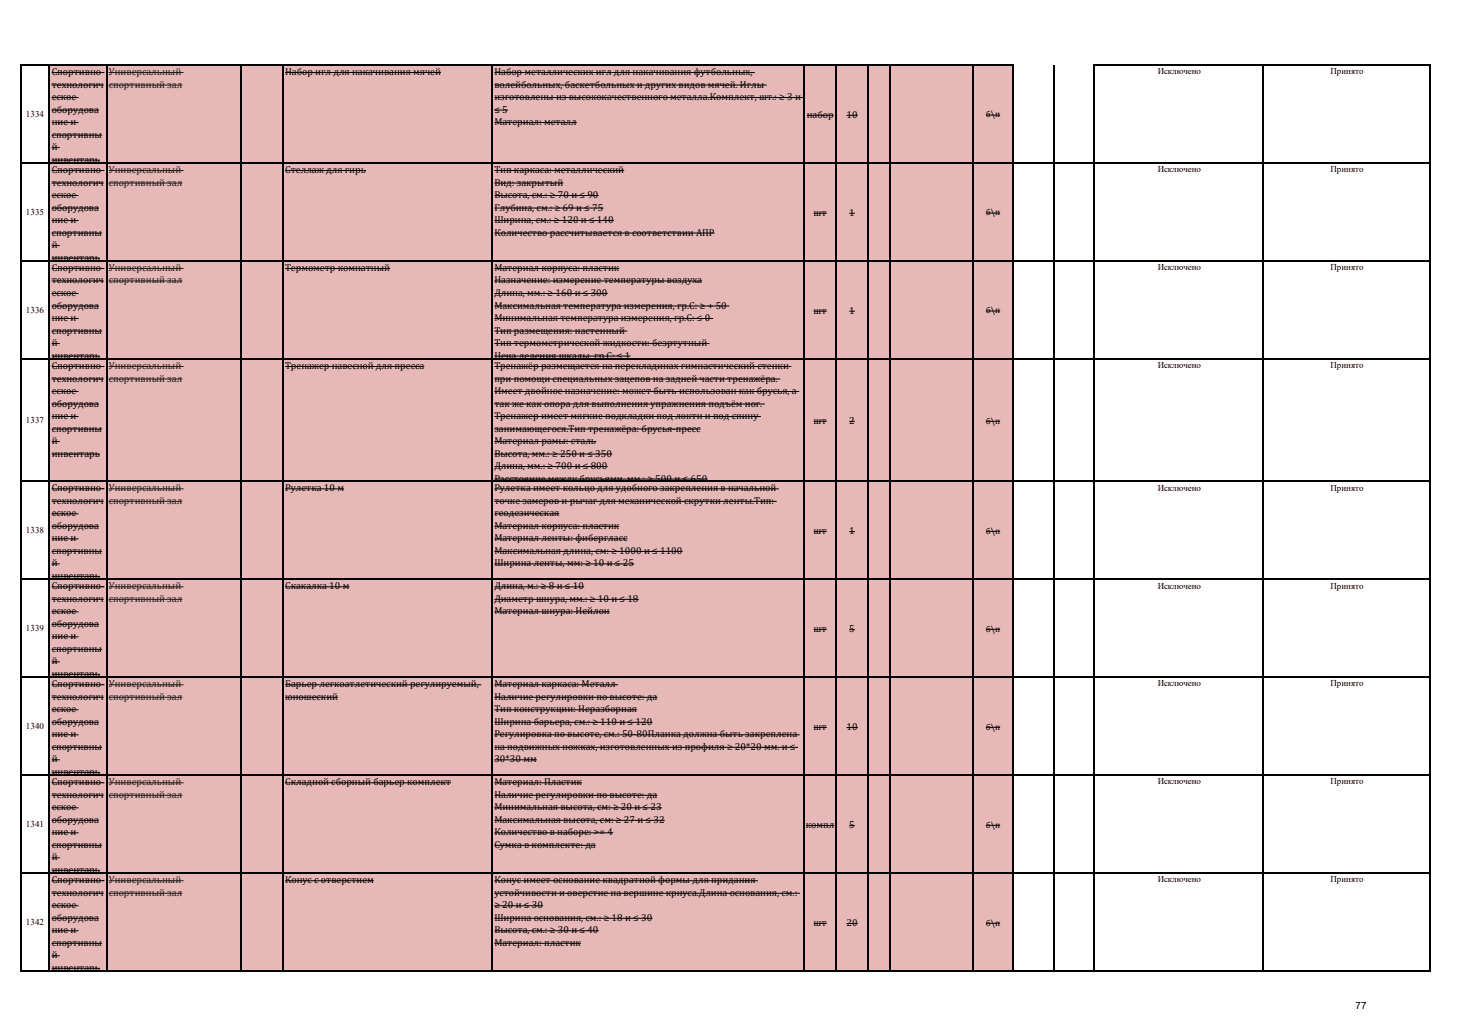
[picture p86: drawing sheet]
<svg xmlns="http://www.w3.org/2000/svg" width="297mm" height="210mm" viewBox="0 0 297 210" stroke-linecap="round" stroke-linejoin="round" font-family="sans-serif">
<defs><g id="words">
<g font-size="2">
<text x="10.5" y="15.2">Спортивно-</text>
<text x="10.5" y="17.8">технологич</text>
<text x="57.9" y="15.2">Набор игл для накачивания мячей</text>
<text x="100.4" y="15.2">Набор металлических игл для накачивания футбольных,</text>
<text x="100.4" y="17.8">волейбольных, баскетбольных и других видов мячей. Иглы</text>
<text x="10.5" y="20.3">еское</text>
<text x="10.5" y="22.9">оборудова</text>
<text x="100.4" y="20.3">изготовлены из высококачественного металла.Комплект, шт.: ≥ 3 и</text>
<text x="100.4" y="22.9">≤ 5</text>
<text x="163.9" y="23.9">набор</text>
<text x="172" y="23.9">10</text>
<text x="10.5" y="25.4">ние и</text>
<text x="10.5" y="27.9">спортивны</text>
<text x="100.4" y="25.4">Материал: металл</text>
<text x="10.5" y="30.5">й</text>
<text x="10.5" y="33">инвентарь</text>
<text x="10.5" y="35.1">Спортивно-</text>
<text x="57.9" y="35.1">Стеллаж для гирь</text>
<text x="100.4" y="35.1">Тип каркаса: металлический</text>
<text x="10.5" y="37.7">технологич</text>
<text x="10.5" y="40.2">еское</text>
<text x="100.4" y="37.7">Вид: закрытый</text>
<text x="100.4" y="40.2">Высота, см.: ≥ 70 и ≤ 90</text>
<text x="10.5" y="42.8">оборудова</text>
<text x="10.5" y="45.3">ние и</text>
<text x="10.5" y="47.8">спортивны</text>
<text x="100.4" y="42.8">Глубина, см.: ≥ 69 и ≤ 75</text>
<text x="100.4" y="45.3">Ширина, см.: ≥ 120 и ≤ 140</text>
<text x="100.4" y="47.8">Количество рассчитывается в соответствии АПР</text>
<text x="165.3" y="43.8">шт</text>
<text x="172.5" y="43.8">1</text>
<text x="10.5" y="50.4">й</text>
<text x="10.5" y="52.9">инвентарь</text>
<text x="10.5" y="55">Спортивно-</text>
<text x="10.5" y="57.6">технологич</text>
<text x="57.9" y="55">Термометр комнатный</text>
<text x="100.4" y="55">Материал корпуса: пластик</text>
<text x="100.4" y="57.6">Назначение: измерение температуры воздуха</text>
<text x="10.5" y="60.1">еское</text>
<text x="10.5" y="62.7">оборудова</text>
<text x="10.5" y="65.2">ние и</text>
<text x="100.4" y="60.1">Длина, мм.: ≥ 160 и ≤ 300</text>
<text x="100.4" y="62.7">Максимальная температура измерения, гр.С: ≥ + 50</text>
<text x="100.4" y="65.2">Минимальная температура измерения, гр.С: ≤ 0</text>
<text x="165.3" y="63.7">шт</text>
<text x="172.5" y="63.7">1</text>
<text x="10.5" y="67.8">спортивны</text>
<text x="10.5" y="70.3">й</text>
<text x="100.4" y="67.8">Тип размещения: настенный</text>
<text x="100.4" y="70.3">Тип термометрической жидкости: безртутный</text>
<text x="10.5" y="72.8">инвентарь</text>
<text x="10.5" y="74.9">Спортивно-</text>
<text x="10.5" y="77.5">технологич</text>
<text x="57.9" y="74.9">Тренажер навесной для пресса</text>
<text x="100.4" y="72.8">Цена деления шкалы, гр.С: ≤ 1</text>
<text x="100.4" y="74.9">Тренажёр размещается на перекладинах гимнастический стенки</text>
<text x="100.4" y="77.5">при помощи специальных зацепов на задней части тренажёра.</text>
<text x="10.5" y="80">еское</text>
<text x="10.5" y="82.6">оборудова</text>
<text x="100.4" y="80">Имеет двойное назначение: может быть использован как брусья, а</text>
<text x="100.4" y="82.6">так же как опора для выполнения упражнения подъём ног.</text>
<text x="10.5" y="85.1">ние и</text>
<text x="10.5" y="87.6">спортивны</text>
<text x="100.4" y="85.1">Тренажер имеет мягкие подкладки под локти и под спину</text>
<text x="100.4" y="87.6">занимающегося.Тип тренажёра: брусья-пресс</text>
<text x="165.3" y="86.1">шт</text>
<text x="172.5" y="86.1">2</text>
<text x="10.5" y="90.2">й</text>
<text x="10.5" y="92.7">инвентарь</text>
<text x="100.4" y="90.2">Материал рамы: сталь</text>
<text x="100.4" y="92.7">Высота, мм.: ≥ 250 и ≤ 350</text>
<text x="100.4" y="95.3">Длина, мм.: ≥ 700 и ≤ 800</text>
<text x="10.5" y="99.8">Спортивно-</text>
<text x="57.9" y="99.8">Рулетка 10 м</text>
<text x="100.4" y="97.8">Расстояние между брусьями, мм.: ≥ 500 и ≤ 650</text>
<text x="100.4" y="99.8">Рулетка имеет кольцо для удобного закрепления в начальной</text>
<text x="10.5" y="102.3">технологич</text>
<text x="10.5" y="104.9">еское</text>
<text x="10.5" y="107.4">оборудова</text>
<text x="100.4" y="102.3">точке замеров и рычаг для механической скрутки ленты.Тип:</text>
<text x="100.4" y="104.9">геодезическая</text>
<text x="100.4" y="107.4">Материал корпуса: пластик</text>
<text x="10.5" y="110">ние и</text>
<text x="10.5" y="112.5">спортивны</text>
<text x="100.4" y="110">Материал ленты: фибергласс</text>
<text x="100.4" y="112.5">Максимальная длина, см: ≥ 1000 и ≤ 1100</text>
<text x="165.3" y="108.5">шт</text>
<text x="172.5" y="108.5">1</text>
<text x="10.5" y="115">й</text>
<text x="10.5" y="117.6">инвентарь</text>
<text x="10.5" y="119.7">Спортивно-</text>
<text x="57.9" y="119.7">Скакалка 10 м</text>
<text x="100.4" y="115">Ширина ленты, мм: ≥ 10 и ≤ 25</text>
<text x="100.4" y="119.7">Длина, м.: ≥ 8 и ≤ 10</text>
<text x="10.5" y="122.2">технологич</text>
<text x="10.5" y="124.8">еское</text>
<text x="100.4" y="122.2">Диаметр шнура, мм.: ≥ 10 и ≤ 18</text>
<text x="100.4" y="124.8">Материал шнура: Нейлон</text>
<text x="10.5" y="127.3">оборудова</text>
<text x="10.5" y="129.9">ние и</text>
<text x="165.3" y="128.4">шт</text>
<text x="172.5" y="128.4">5</text>
<text x="10.5" y="132.4">спортивны</text>
<text x="10.5" y="134.9">й</text>
<text x="10.5" y="137.5">инвентарь</text>
<text x="10.5" y="139.6">Спортивно-</text>
<text x="10.5" y="142.1">технологич</text>
<text x="57.9" y="139.6">Барьер легкоатлетический регулируемый,</text>
<text x="57.9" y="142.1">юношеский</text>
<text x="100.4" y="139.6">Материал каркаса: Металл</text>
<text x="100.4" y="142.1">Наличие регулировки по высоте: да</text>
<text x="10.5" y="144.7">еское</text>
<text x="10.5" y="147.2">оборудова</text>
<text x="10.5" y="149.8">ние и</text>
<text x="100.4" y="144.7">Тип конструкции: Неразборная</text>
<text x="100.4" y="147.2">Ширина барьера, см.: ≥ 110 и ≤ 120</text>
<text x="100.4" y="149.8">Регулировка по высоте, см.: 50-80Планка должна быть закреплена</text>
<text x="165.3" y="148.3">шт</text>
<text x="172" y="148.3">10</text>
<text x="10.5" y="152.3">спортивны</text>
<text x="10.5" y="154.8">й</text>
<text x="100.4" y="152.3">на подвижных ножках, изготовленных из профиля ≥ 20*20 мм. и ≤</text>
<text x="100.4" y="154.8">30*30 мм</text>
<text x="10.5" y="157.4">инвентарь</text>
<text x="10.5" y="159.5">Спортивно-</text>
<text x="57.9" y="159.5">Складной сборный барьер комплект</text>
<text x="100.4" y="159.5">Материал: Пластик</text>
<text x="10.5" y="162">технологич</text>
<text x="10.5" y="164.6">еское</text>
<text x="10.5" y="167.1">оборудова</text>
<text x="100.4" y="162">Наличие регулировки по высоте: да</text>
<text x="100.4" y="164.6">Минимальная высота, см: ≥ 20 и ≤ 23</text>
<text x="100.4" y="167.1">Максимальная высота, см: ≥ 27 и ≤ 32</text>
<text x="10.5" y="169.7">ние и</text>
<text x="10.5" y="172.2">спортивны</text>
<text x="100.4" y="169.7">Количество в наборе: &gt;= 4</text>
<text x="100.4" y="172.2">Сумка в комплекте: да</text>
<text x="163.7" y="168.2">компл</text>
<text x="172.5" y="168.2">5</text>
<text x="10.5" y="174.7">й</text>
<text x="10.5" y="177.3">инвентарь</text>
<text x="10.5" y="179.4">Спортивно-</text>
<text x="57.9" y="179.4">Конус с отверстием</text>
<text x="100.4" y="179.4">Конус имеет основание квадратной формы для придания</text>
<text x="10.5" y="181.9">технологич</text>
<text x="10.5" y="184.5">еское</text>
<text x="100.4" y="181.9">устойчивости и оверстие на вершине крнуса.Длина основания, см.:</text>
<text x="100.4" y="184.5">≥ 20 и ≤ 30</text>
<text x="10.5" y="187">оборудова</text>
<text x="10.5" y="189.6">ние и</text>
<text x="100.4" y="187">Ширина основания, см.: ≥ 18 и ≤ 30</text>
<text x="100.4" y="189.6">Высота, см.: ≥ 30 и ≤ 40</text>
<text x="165.3" y="188.1">шт</text>
<text x="172" y="188.1">20</text>
<text x="10.5" y="192.1">спортивны</text>
<text x="10.5" y="194.6">й</text>
<text x="10.5" y="197.2">инвентарь</text>
<text x="100.4" y="192.1">Материал: пластик</text>
<text x="275.4" y="205">77</text>
</g>
<g font-size="2" fill="#1f1f1f">
<text x="22.1" y="15.2">Универсальный</text>
<text x="22.1" y="17.8">спортивный зал</text>
<text x="22.1" y="35.1">Универсальный</text>
<text x="22.1" y="37.7">спортивный зал</text>
<text x="22.1" y="55">Универсальный</text>
<text x="22.1" y="57.6">спортивный зал</text>
<text x="22.1" y="74.9">Универсальный</text>
<text x="22.1" y="77.5">спортивный зал</text>
<text x="22.1" y="99.8">Универсальный</text>
<text x="22.1" y="102.3">спортивный зал</text>
<text x="22.1" y="119.7">Универсальный</text>
<text x="22.1" y="122.2">спортивный зал</text>
<text x="22.1" y="139.6">Универсальный</text>
<text x="22.1" y="142.1">спортивный зал</text>
<text x="22.1" y="159.5">Универсальный</text>
<text x="22.1" y="162">спортивный зал</text>
<text x="22.1" y="179.4">Универсальный</text>
<text x="22.1" y="181.9">спортивный зал</text>
</g>
<g font-size="1.8">
<text x="235.2" y="15.1">Исключено</text>
<text x="270.3" y="15.1">Принято</text>
<text x="5.2" y="23.8">1334</text>
<text x="200.3" y="23.8">б\п</text>
<text x="235.2" y="35">Исключено</text>
<text x="270.3" y="35">Принято</text>
<text x="5.2" y="43.7">1335</text>
<text x="200.3" y="43.7">б\п</text>
<text x="235.2" y="54.9">Исключено</text>
<text x="270.3" y="54.9">Принято</text>
<text x="5.2" y="63.6">1336</text>
<text x="200.3" y="63.6">б\п</text>
<text x="235.2" y="74.8">Исключено</text>
<text x="270.3" y="74.8">Принято</text>
<text x="5.2" y="86">1337</text>
<text x="200.3" y="86">б\п</text>
<text x="235.2" y="99.6">Исключено</text>
<text x="270.3" y="99.6">Принято</text>
<text x="5.2" y="108.3">1338</text>
<text x="200.3" y="108.4">б\п</text>
<text x="235.2" y="119.5">Исключено</text>
<text x="270.3" y="119.5">Принято</text>
<text x="5.2" y="128.3">1339</text>
<text x="200.3" y="128.3">б\п</text>
<text x="235.2" y="139.4">Исключено</text>
<text x="270.3" y="139.4">Принято</text>
<text x="5.2" y="148.1">1340</text>
<text x="200.3" y="148.2">б\п</text>
<text x="235.2" y="159.3">Исключено</text>
<text x="270.3" y="159.3">Принято</text>
<text x="5.2" y="168.1">1341</text>
<text x="200.3" y="168.1">б\п</text>
<text x="235.2" y="179.2">Исключено</text>
<text x="270.3" y="179.2">Принято</text>
<text x="5.2" y="188">1342</text>
<text x="200.3" y="188">б\п</text>
</g>
</g></defs>
<path d="M10 13.3h195.8v184h-195.8z" fill-rule="evenodd" fill="#e6b8b7"/>
<g fill="none" stroke="#000" stroke-width=".2">
<path d="M10.5 14.7h10.7M10.5 17.3h10.6M10.5 19.8h5.5M57.9 14.7h31.7M100.4 14.7h52.9M100.4 17.3h55.4M100.4 19.8h62.7M10.5 22.4h9.6M10.5 24.9h5.5M10.5 27.4h10.2M10.5 30h1.6M10.5 32.5h9.8"/>
<path d="M10.5 34.6h10.7M10.5 37.2h10.6M10.5 39.7h5.5M57.9 34.6h16.4M100.4 22.4h2.8M100.4 24.9h16.8M100.4 34.6h26.4M100.4 37.2h14M100.4 39.7h21.2M163.9 23.4h5.5M172 23.4h2.3M200.3 23.4h2.9"/>
<path d="M10.5 42.3h9.6M10.5 44.8h5.5M10.5 47.3h10.2M10.5 49.9h1.6M10.5 52.4h9.8M10.5 54.5h10.7M10.5 57.1h10.6M10.5 59.6h5.5M57.9 54.5h21.4M100.4 42.3h22.2M100.4 44.8h24.3M100.4 47.3h44.8"/>
<path d="M100.4 54.5h25.4M100.4 57.1h42.2M100.4 59.6h23.1M165.3 43.3h2.7M172.5 43.3h1.2M200.3 43.3h2.9M10.5 62.2h9.6M10.5 64.7h5.5M10.5 67.2h10.2M10.5 69.8h1.6M10.5 72.3h9.8M10.5 74.4h10.7"/>
<path d="M10.5 77h10.6M10.5 79.5h5.5M57.9 74.4h28.3M100.4 62.2h47.8M100.4 64.7h44.4M100.4 67.2h27M100.4 69.8h43.8M100.4 72.3h27.7M100.4 74.4h60.4M100.4 77h58.1M100.4 79.5h62M165.3 63.2h2.7"/>
<path d="M172.5 63.2h1.2M200.3 63.2h2.9M10.5 82.1h9.6M10.5 84.6h5.5M10.5 87.1h10.2M10.5 89.7h1.6M10.5 92.2h9.8M10.5 99.3h10.7M57.9 99.3h12M100.4 82.1h55M100.4 84.6h54.2M100.4 87.1h41.9"/>
<path d="M100.4 89.7h20.7M100.4 92.2h24M100.4 94.8h23.1M100.4 97.3h43.3M100.4 99.3h57.8M165.3 85.6h2.7M172.5 85.6h1.2M200.3 85.6h2.9M10.5 101.8h10.6M10.5 104.4h5.5M10.5 106.9h9.6M10.5 109.4h5.5"/>
<path d="M10.5 112h10.2M10.5 114.5h1.6M10.5 117.1h9.8M10.5 119.2h10.7M57.9 119.2h13.1M100.4 101.8h57.4M100.4 104.4h13.2M100.4 106.9h25.4M100.4 109.4h27.1M100.4 112h38.3M100.4 114.5h28.4M100.4 119.2h18.3"/>
<path d="M165.3 108h2.7M172.5 108h1.2M200.3 107.9h2.9M10.5 121.7h10.6M10.5 124.3h5.5M10.5 126.8h9.6M10.5 129.4h5.5M10.5 131.9h10.2M10.5 134.4h1.6M10.5 137h9.8M10.5 139.1h10.7M57.9 139.1h39.9"/>
<path d="M100.4 121.7h29.4M100.4 124.3h23.5M100.4 139.1h25.2M165.3 127.9h2.7M172.5 127.9h1.2M200.3 127.8h2.9M10.5 141.6h10.6M10.5 144.2h5.5M10.5 146.7h9.6M10.5 149.2h5.5M10.5 151.8h10.2M10.5 154.3h1.6"/>
<path d="M10.5 156.9h9.8M10.5 159h10.7M57.9 141.6h10.8M57.9 159h33.8M100.4 141.6h33.1M100.4 144.2h29M100.4 146.7h32.2M100.4 149.2h62.1M100.4 151.8h61.7M100.4 154.3h8.7M100.4 159h17.9M165.3 147.8h2.7"/>
<path d="M172 147.8h2.3M200.3 147.7h2.9M10.5 161.5h10.6M10.5 164.1h5.5M10.5 166.6h9.6M10.5 169.2h5.5M10.5 171.7h10.2M10.5 174.2h1.6M10.5 176.8h9.8M10.5 178.9h10.7M57.9 178.9h18.1M100.4 161.5h33.1"/>
<path d="M100.4 164.1h34.1M100.4 166.6h34.7M100.4 169.2h24.2M100.4 171.7h20.6M100.4 178.9h53.6M163.7 167.7h5.8M172.5 167.7h1.2M200.3 167.6h2.9M10.5 181.4h10.6M10.5 184h5.5M10.5 186.5h9.6M10.5 189.1h5.5"/>
<path d="M10.5 191.6h10.2M10.5 194.1h1.6M10.5 196.7h9.8M100.4 181.4h62.1M100.4 184h9.9M100.4 186.5h32.2M100.4 189.1h21.2M100.4 191.6h17.6M165.3 187.6h2.7M172 187.6h2.3M200.3 187.5h2.9"/>
</g>
<g fill="none" stroke="#1f1f1f" stroke-width=".2">
<path d="M22.1 14.7h15.2M22.1 17.3h14.9M22.1 34.6h15.2M22.1 37.2h14.9M22.1 54.5h15.2M22.1 57.1h14.9M22.1 74.4h15.2M22.1 77h14.9M22.1 99.3h15.2M22.1 101.8h14.9M22.1 119.2h15.2M22.1 121.7h14.9"/>
<path d="M22.1 139.1h15.2M22.1 141.6h14.9M22.1 159h15.2M22.1 161.5h14.9M22.1 178.9h15.2M22.1 181.4h14.9"/>
</g>
<g fill="none" stroke="#000" stroke-width=".21">
<path d="M4.2 13.1v184.2M4.3 13.2h201.6M10.1 13.3v184M21.7 13.3v184M48.9 13.3v184M57.5 13.3v184M100 13.3v184M163.3 13.3v184M169.9 13.3v184M176.3 13.3v184M180.9 13.3v184M197.7 13.3v184"/>
<path d="M205.8 13.3v184M214 13.2v184.1M222.3 13.1v184.2M222.4 13.2h68.2M256.6 13.3v184M290.5 13.3v184M4.3 33.1h286.3M4.3 53h286.3M4.3 72.9h286.3M4.3 97.7h286.3M4.3 117.6h286.3M4.3 137.5h286.3"/>
<path d="M4.3 157.5h286.3M4.3 177.3h286.3M4.3 197.2h286.3"/>
</g>
<use href="#words"/>
</svg>
